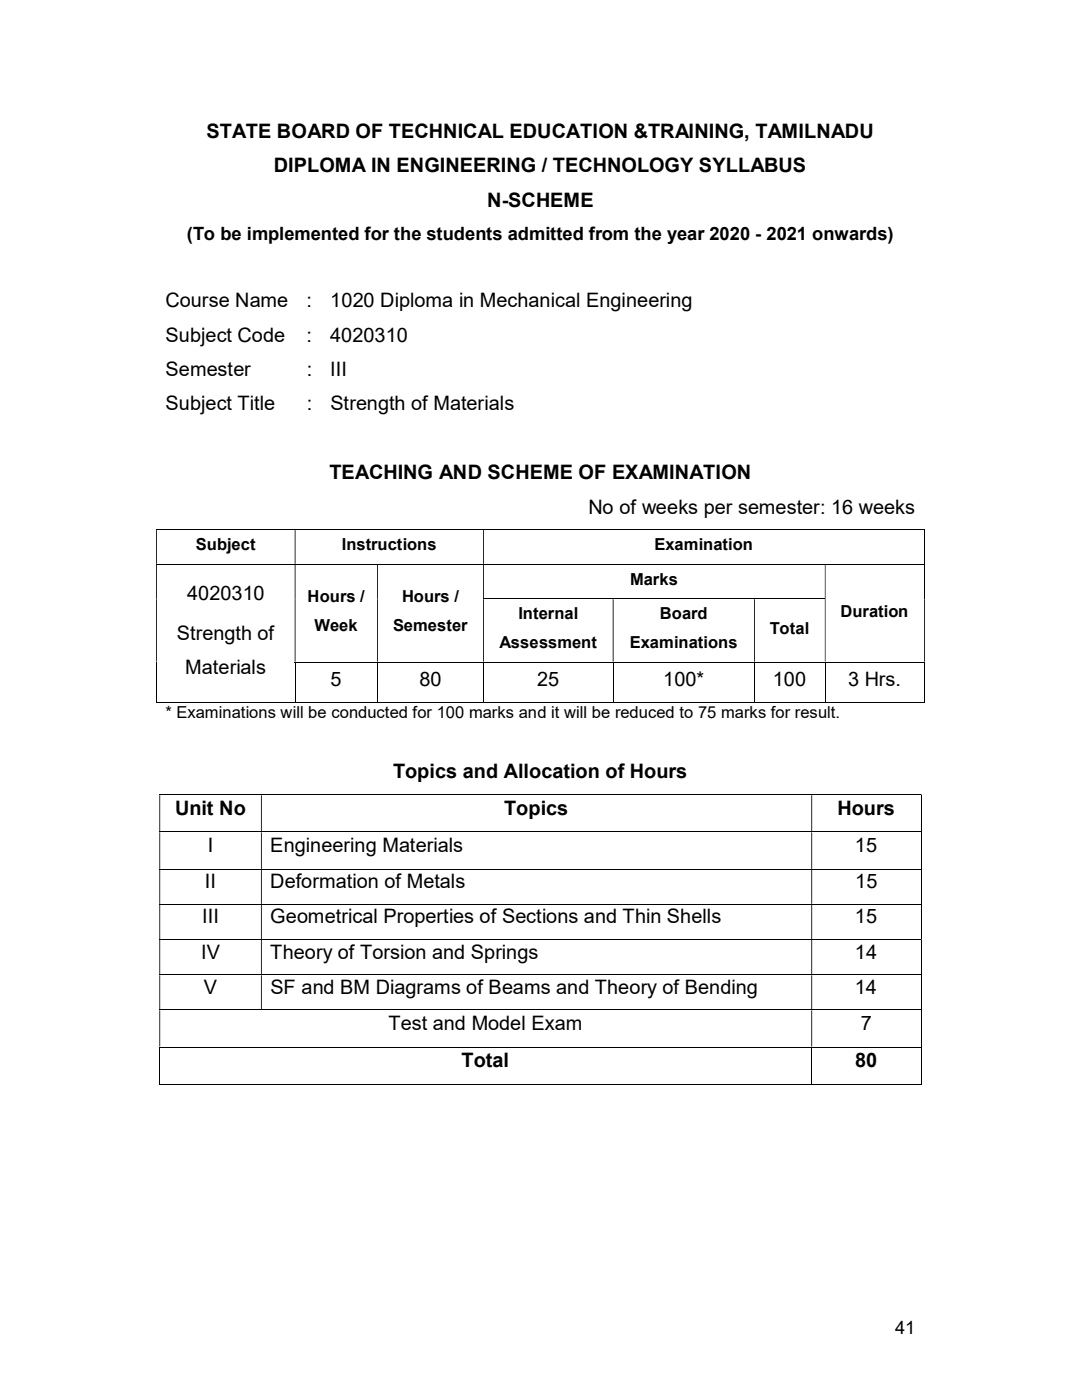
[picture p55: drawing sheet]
<svg xmlns="http://www.w3.org/2000/svg" width="216mm" height="279mm" viewBox="0 0 216 279" stroke-linecap="round" stroke-linejoin="round" font-family="sans-serif">
<defs><g id="words">
<g font-size="4">
<text x="41.2" y="27.6">STATE BOARD OF TECHNICAL EDUCATION &amp;TRAINING, TAMILNADU</text>
<text x="54.7" y="34.4">DIPLOMA IN ENGINEERING / TECHNOLOGY SYLLABUS</text>
<text x="97.2" y="41.3">N-SCHEME</text>
<text x="33" y="61.3">Course Name</text>
<text x="61.2" y="61.3">:</text>
<text x="65.9" y="61.3">1020 Diploma in Mechanical Engineering</text>
<text x="33" y="68.2">Subject Code</text>
<text x="61.2" y="68.2">:</text>
<text x="65.9" y="68.2">4020310</text>
<text x="33" y="75.1">Semester</text>
<text x="61.2" y="75.1">:</text>
<text x="65.9" y="75.1">III</text>
<text x="33" y="81.9">Subject Title</text>
<text x="61.2" y="81.9">:</text>
<text x="65.9" y="81.9">Strength of Materials</text>
<text x="65.7" y="95.6">TEACHING AND SCHEME OF EXAMINATION</text>
<text x="117.4" y="102.5">No of weeks per semester: 16 weeks</text>
<text x="37.3" y="119.8">4020310</text>
<text x="35.3" y="127.7">Strength of</text>
<text x="37" y="134.5">Materials</text>
<text x="66" y="136.9">5</text>
<text x="83.7" y="136.9">80</text>
<text x="107.2" y="136.9">25</text>
<text x="132.3" y="136.9">100*</text>
<text x="154.2" y="136.9">100</text>
<text x="169.2" y="136.9">3 Hrs.</text>
<text x="78.4" y="155.4">Topics and Allocation of Hours</text>
<text x="34.9" y="162.6">Unit No</text>
<text x="100.6" y="162.6">Topics</text>
<text x="167.1" y="162.6">Hours</text>
<text x="41.4" y="170">I</text>
<text x="53.9" y="170">Engineering Materials</text>
<text x="170.6" y="170">15</text>
<text x="40.9" y="177.2">II</text>
<text x="53.9" y="177.2">Deformation of Metals</text>
<text x="170.6" y="177.2">15</text>
<text x="40.3" y="184.2">III</text>
<text x="53.9" y="184.2">Geometrical Properties of Sections and Thin Shells</text>
<text x="170.6" y="184.2">15</text>
<text x="40.1" y="191.3">IV</text>
<text x="53.9" y="191.3">Theory of Torsion and Springs</text>
<text x="170.6" y="191.3">14</text>
<text x="40.7" y="198.3">V</text>
<text x="53.9" y="198.3">SF and BM Diagrams of Beams and Theory of Bending</text>
<text x="170.6" y="198.3">14</text>
<text x="77.5" y="205.5">Test and Model Exam</text>
<text x="171.8" y="205.5">7</text>
<text x="92.1" y="212.9">Total</text>
<text x="170.6" y="212.9">80</text>
</g>
<g font-size="3.7">
<text x="37.3" y="47.8">(To be implemented for the students admitted from the year 2020 - 2021 onwards)</text>
<text x="178.6" y="266.2">41</text>
</g>
<g font-size="3.3">
<text x="39.1" y="109.9">Subject</text>
<text x="68.2" y="109.9">Instructions</text>
<text x="130.6" y="109.9">Examination</text>
<text x="125.7" y="116.8">Marks</text>
<text x="61.4" y="120.2">Hours /</text>
<text x="62.7" y="125.9">Week</text>
<text x="78.4" y="125.9">Semester</text>
<text x="80.2" y="120.2">Hours /</text>
<text x="103.5" y="123.6">Internal</text>
<text x="131.7" y="123.6">Board</text>
<text x="167.7" y="123.1">Duration</text>
<text x="99.7" y="129.3">Assessment</text>
<text x="125.6" y="129.3">Examinations</text>
<text x="153.6" y="126.4">Total</text>
<text x="33" y="143.3">* Examinations will be conducted for 100 marks and it will be reduced to 75 marks for result.</text>
</g>
</g></defs>
<g fill="none" stroke="#000" stroke-width=".2">
<path d="M31.2 105.7h153.2M31.2 112.6h153.2M96.4 119.5h68.2M184.5 105.8v6.7M184.5 112.7v6.7M31.2 132.2v8.1M58.8 132.1h125.6M58.9 132.2v8.1M75.3 132.2v8.1M96.5 132.2v8.1M122.3 132.2v8.1M150.5 132.2v8.1"/>
<path d="M164.7 132.2v8.1M184.5 132.2v8.1M31.2 140.2h27.6M31.8 158.6h152M59 140.2h16.2M75.4 140.2h21M96.6 140.2h25.7M122.4 140.2h28.1M150.6 140.2h14M164.7 140.2h19.7M183.9 158.7v7.2M31.8 166h152"/>
<path d="M31.8 173.5h152M183.9 166.1v7.3M183.9 173.5v6.9M31.8 180.5h152M31.8 187.5h152M31.8 194.6h152M183.9 180.6v6.8M183.9 187.6v6.9M183.9 194.6v6.9M31.8 201.5h152M31.8 209h152M31.8 216.4h130.1"/>
<path d="M31.9 209v7.5M162 209v7.5M162.1 216.4h21.7M183.9 201.6v7.3M183.9 209v7.5"/>
</g>
<g fill="#000">
<path d="M31.2 119.4h.1v.2h-.1zM58.8 119.4h.2v.2h-.2zM75.2 119.4h.2v.2h-.2z" fill-rule="evenodd"/>
<path d="M164.6 119.4h.1v.2h-.1zM184.4 119.4h.2v.2h-.2zM31.2 119.6h.1v12.4h-.1zM58.8 119.6h.2v12.4h-.2zM75.2 119.6h.2v12.4h-.2zM96.4 119.6h.2v12.4h-.2zM122.3 119.6h.1v12.4h-.1zM150.5 119.6h.1v12.4h-.1z" fill-rule="evenodd"/>
<path d="M164.6 119.6h.1v12.4h-.1zM184.4 119.6h.2v12.4h-.2z" fill-rule="evenodd"/>
<path d="M184.4 105.7h.2v.1h-.2zM31.2 105.8h.1v6.7h-.1zM58.8 105.8h.2v6.7h-.2zM96.4 105.8h.2v6.7h-.2z" fill-rule="evenodd"/>
<path d="M184.4 112.5h.2v.2h-.2zM31.2 112.7h.1v6.7h-.1zM58.8 112.7h.2v6.7h-.2zM75.2 112.7h.2v6.7h-.2zM96.4 112.7h.2v6.7h-.2zM164.6 112.7h.1v6.7h-.1z" fill-rule="evenodd"/>
<path d="M183.8 158.5h.1v.2h-.1zM31.8 158.7h.2v7.2h-.2zM52.1 158.7h.1v7.2h-.1zM161.9 158.7h.2v7.2h-.2z" fill-rule="evenodd"/>
<path d="M183.8 165.9h.1v.2h-.1zM31.8 166.1h.2v7.3h-.2zM52.1 166.1h.1v7.3h-.1zM161.9 166.1h.2v7.3h-.2z" fill-rule="evenodd"/>
<path d="M183.8 173.4h.1v.1h-.1zM31.8 173.5h.2v6.9h-.2zM52.1 173.5h.1v6.9h-.1zM161.9 173.5h.2v6.9h-.2z" fill-rule="evenodd"/>
<path d="M183.8 180.4h.1v.2h-.1zM31.8 180.6h.2v6.8h-.2zM52.1 180.6h.1v6.8h-.1zM161.9 180.6h.2v6.8h-.2z" fill-rule="evenodd"/>
<path d="M183.8 187.4h.1v.2h-.1zM31.8 187.6h.2v6.9h-.2zM52.1 187.6h.1v6.9h-.1zM161.9 187.6h.2v6.9h-.2z" fill-rule="evenodd"/>
<path d="M183.8 194.5h.1v.1h-.1zM31.8 194.6h.2v6.9h-.2zM52.1 194.6h.1v6.9h-.1zM161.9 194.6h.2v6.9h-.2z" fill-rule="evenodd"/>
<path d="M183.8 201.5h.1v.1h-.1zM31.8 201.6h.2v7.3h-.2zM161.9 201.6h.2v7.3h-.2z" fill-rule="evenodd"/>
</g>
<path d="M31.2 132h.1v.2h-.1zM184.4 132h.2v.2h-.2zM184.4 140.1h.2v.2h-.2zM183.8 208.9h.1v.1h-.1zM183.8 216.3h.1v.2h-.1z" fill="#000"/>
<use href="#words"/>
</svg>
